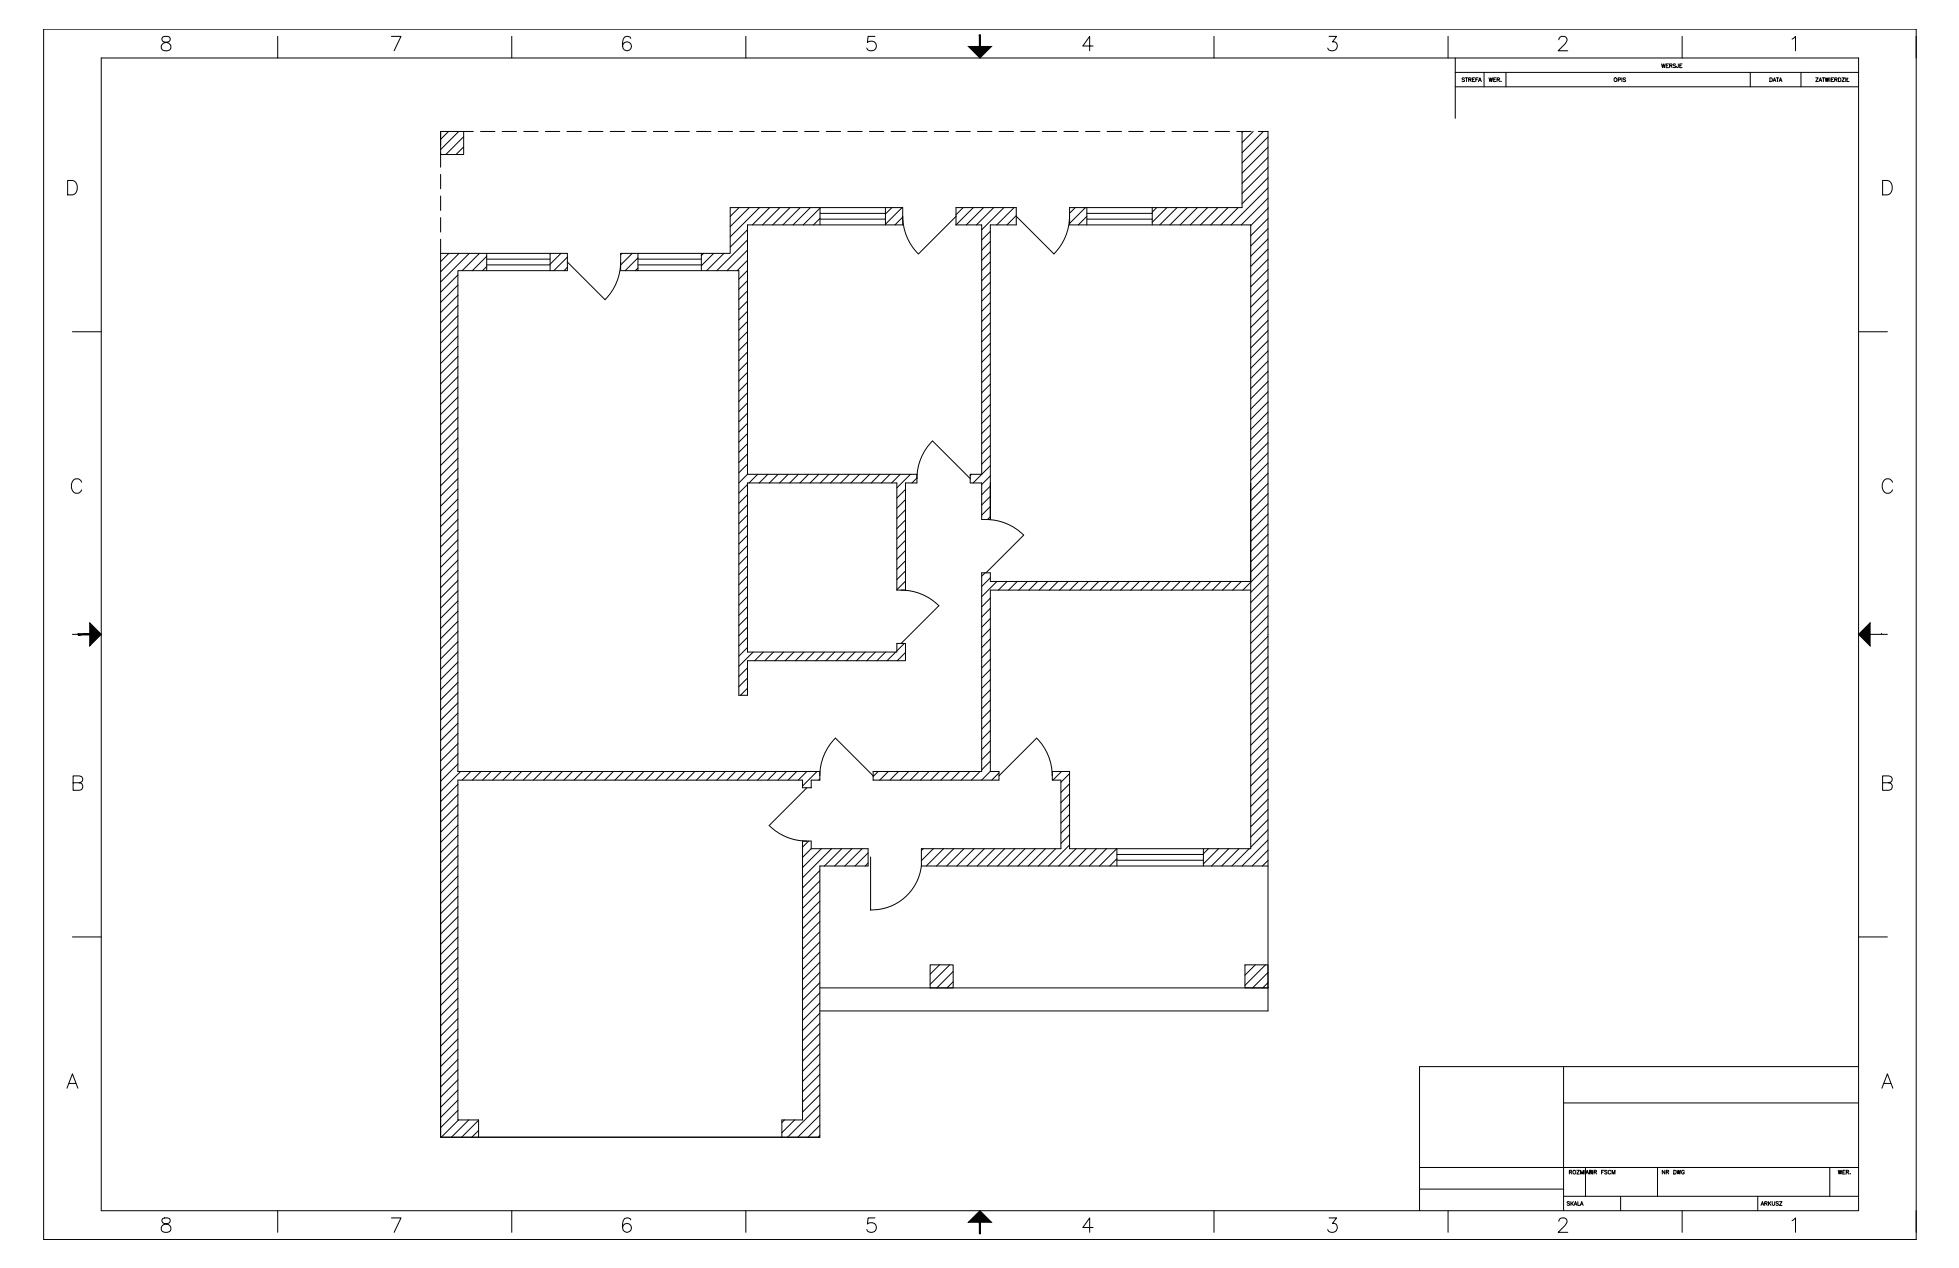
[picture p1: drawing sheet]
<svg xmlns="http://www.w3.org/2000/svg" width="864mm" height="559mm" viewBox="0 0 864 559" stroke-linecap="round" stroke-linejoin="round" font-family="sans-serif">
<defs><g id="words">
<g font-size="4.9">
<text x="731.7" y="31">WERSJE</text>
<text x="700.3" y="518.6">NR FSCM</text>
<text x="732" y="518.6">NR DWG</text>
<text x="809.6" y="518.6">WER.</text>
</g>
<g font-size="4.4">
<text x="643.5" y="37">STREFA</text>
<text x="655.5" y="37">WER.</text>
<text x="710.5" y="37">OPIS</text>
<text x="779.3" y="37">DATA</text>
<text x="690" y="532.3">SKALA</text>
<text x="775.4" y="532.3">ARKUSZ</text>
</g>
</g></defs>
<!-- layer: Tabelka rysunkowa -->
<g fill="none" stroke="#000" stroke-width=".44">
<path d="M19.2 12.9h825.5v533.4h-825.5zM71.7 16.3a1.27 1.27 0 0 0 .6 2.1 2.64 2.64 0 0 1 3 2.8 2.21 2.21 0 0 1-2.5 1.2 2.21 2.21 0 0 1-1.7-2.1 2.95 2.95 0 0 1 3-1.9 1.27 1.27 0 0 0 .6-2.1l-.9-.3zM122.4 16v9.6M172.5 16h4.3l-3 6.4M225.6 16v9.6M278.1 16.9a1.89 1.89 0 0 0-2.7-.6 4.9 4.9 0 0 0 0 5.8 1.97 1.97 0 0 0 2.8-.9 1.97 1.97 0 0 0-1.3-2.7 1.97 1.97 0 0 0-2.5 1.8M328.8 16v9.6M385.7 16h-3l-.3 2.7a2.25 2.25 0 0 1 3.4 0 2.25 2.25 0 0 1-.4 3.3 2.25 2.25 0 0 1-3.3-.8M432 16v9.6M535.2 16v9.6M585.9 16h3.3l-1.8 2.4a2.04 2.04 0 0 1 2.2 2.4 2.04 2.04 0 0 1-2.8 1.6l-.9-.3-.6-.9M638.4 16v9.6"/>
<path d="M687.2 17.5a1.53 1.53 0 0 1 1.2-1.5h1.2a1.54 1.54 0 0 1 .9 2.4l-3.6 4h4.2M741.5 16v9.6M790 17.2l1.5-1.2v6.4M44.6 25.6h774.7v508h-774.7zM481.9 20.3h-4.6l3.1-4.3v6.4M641.5 31.9h177.8M641.5 38.3h177.8M641.5 25.6v26.5M654.2 31.9v6.4M663.9 31.9v6.4M771.6 31.9v6.4M793.9 31.9v6.4"/>
<path d="M800.5 34.3h1.1l-1.1 1.6h1.1M801.9 35.9l.6-1.6 .6 1.6M802.1 35.4h.8M803.3 34.3h1.1M803.8 34.3v1.6M804.6 34.3l.4 1.6 .4-1.6 .4 1.6 .4-1.6M806.7 34.3v1.6M807.3 35.1h.6M808.3 34.3h-1v1.6h1M808.8 35.1l.9-.1 .2-.4-1.1-.3v1.6M809.3 35.1l.6 .8M810.4 34.3h.6a.88 .88 0 0 1 .6 .8 .88 .88 0 0 1-.6 .8h-.6z"/>
<path d="M812 34.3h1.1l-1.1 1.6h1.1M813.7 34.3v1.6M814.2 34.3v1.6h1M814.7 34.5l-.6 .6M29.8 79.5h2.1a3.4 3.4 0 0 1 2.2 3.2 3.4 3.4 0 0 1-2.2 3.2h-2.1zM829.9 79.5h2.1a3.4 3.4 0 0 1 2.2 3.2 3.4 3.4 0 0 1-2.2 3.2h-2.1zM31.9 146.2h12.7M819.3 146.2h12.7M36 212.5a2.33 2.33 0 0 0-2.6-1.5 2.33 2.33 0 0 0-1.9 2.4 2.78 2.78 0 0 0 .6 3.1 2.78 2.78 0 0 0 3 .6l.9-1.2M834.3 212.5a2.33 2.33 0 0 0-2.7-1.5 2.33 2.33 0 0 0-1.8 2.4 2.78 2.78 0 0 0 .6 3.1 2.78 2.78 0 0 0 3 .6l.9-1.2M31.9 279.6h12.7M34.5 279.6h.1"/>
<path d="M819.3 279.6h12.7M829.5 279.6h.1M32.2 345h2.8l.9-.4a1.47 1.47 0 0 0 0-2.4l-.9-.3h-2.8v6.4h2.8a1.66 1.66 0 0 0 1.5-1.7 1.66 1.66 0 0 0-1.5-1.6M829.9 345h2.7l.9-.4a1.45 1.45 0 0 0 0-2.4l-.9-.3h-2.7v6.4h2.7a1.66 1.66 0 0 0 1.6-1.7 1.66 1.66 0 0 0-1.6-1.6M31.9 412.9h12.7M819.3 412.9h12.7M29.5 479.6l2.4-6.4 2.4 6.4M30.4 477.5h3.1M689.3 470.1v63.5M819.3 470.1h-193.5v63.5M829.6 479.6l2.4-6.4 2.4 6.4M830.5 477.5h3"/>
<path d="M689.3 486.1h130M625.8 514.5h193.5M691.8 516.5h1l.1-.4-1.1-.4v1.7M692.4 516.5l.5 .9M695.1 515.7h1.1l-1.1 1.7h1.1M696.8 517.4v-1.7l.6 1.7 .6-1.7v1.7M698.9 514.5v12.7M730.7 514.5v12.7M806.6 514.5v12.7M71.7 537a1.27 1.27 0 0 0 .6 2.1 2.61 2.61 0 0 1 3 2.8 2.2 2.2 0 0 1-2.5 1.2 2.2 2.2 0 0 1-1.7-2.1 2.88 2.88 0 0 1 3-1.9 1.27 1.27 0 0 0 .6-2.1l-.9-.3zM122.4 533.6v9.5M172.5 536.7h4.3l-3 6.4"/>
<path d="M225.6 533.6v9.5M278.1 537.6a1.84 1.84 0 0 0-1.8-.9 1.84 1.84 0 0 0-1.6 1.2 4.5 4.5 0 0 0 .7 4.9 1.97 1.97 0 0 0 2.8-.9 1.97 1.97 0 0 0-1.3-2.7 1.97 1.97 0 0 0-2.5 1.8M328.8 533.6v9.5M385.7 536.7h-3l-.3 2.7a2.24 2.24 0 0 1 3.4 0 2.24 2.24 0 0 1-.4 3.3 2.24 2.24 0 0 1-3.3-.8M432 533.6v9.5M535.2 533.6v9.5M585.9 536.7h3.3l-1.8 2.4a2.04 2.04 0 0 1 2.2 2.4 2.04 2.04 0 0 1-2.8 1.6l-.9-.3-.6-.9M625.8 524h63.5M638.4 533.6v9.5M687.2 538.2a1.53 1.53 0 0 1 1.2-1.5h1.2a1.54 1.54 0 0 1 .9 2.4l-3.6 4h4.2M689.3 527.2h130M714.4 527.2v6.4"/>
<path d="M741.5 533.6v9.5M774.9 527.2v6.4M790 537.9l1.5-1.2v6.4M481.9 541h-4.6l3.1-4.3v6.4"/>
<circle cx="694" cy="516.5" r=".76"/>
</g>
<g fill="#000" stroke="#000" stroke-width=".44">
<path d="M426.9 20.5h10.2l-5.1 5.1zM39.6 274.5l5 5.1-5 5zM819.3 279.6l5.1-5.1v10.1zM432 533.6l5.1 5h-10.2z"/>
<path d="M431.7 15.4l.5 5.1v-5.1zM431.7 15.4l.5 5.1h-.5z"/>
<path d="M34.5 279.3v.5l5.1-.5zM34.5 279.8l5.1-.5v.5z"/>
<path d="M431.7 538.6v5.1h.5zM431.7 538.6h.5v5.1z"/>
</g>
<!-- layer: Model-Detal -->
<g fill="none" stroke="#000" stroke-width=".44">
<path d="M197.7 57.9l-3.5 3.5M202.2 57.9l-8 8M548 57.9l-.4 .4M552.4 57.9l-4.8 4.9M556.9 57.9l-9.3 9.4M204.4 60.2l-7.9 7.9M204.4 64.7l-3.4 3.4M559 60.4l-11.4 11.4M559 64.9l-11.4 11.4M559 69.4l-11.4 11.4M559 73.9l-11.4 11.4M559 78.3l-11.4 11.5"/>
<path d="M325.8 91.5l-3.9 3.9M330.3 91.5l-8.4 8.4M334.8 91.5l-12.9 12.9M339.3 91.5l-7.6 7.6M343.8 91.5l-7.6 7.6M348.3 91.5l-7.7 7.6M352.8 91.5l-7.7 7.6M357.2 91.5l-7.6 7.6M361.5 91.7l-7.4 7.4M361.5 96.2l-2.9 2.9M393.2 91.5l-2.9 2.8M397.7 91.5l-7.4 7.3"/>
<path d="M397.9 95.7l-3.4 3.4M397.9 95.3a23.6 23.6 0 0 0 7 16.6M424.6 91.5l-3.2 3.1M429.1 91.5l-7.6 7.6M433.6 91.5l-7.6 7.6M438.1 91.5l-7.6 7.6M442.6 91.5l-9.8 9.8M447.1 91.5l-7.7 7.6M448 95l-4.1 4.1M471.5 95.3a23.5 23.5 0 0 1-6.9 16.6M474 91.5l-2.5 2.5M478.5 91.5l-7 7"/>
<path d="M479.1 95.3l-3.7 3.8M509.9 91.5l-1.9 2M514.4 91.5l-6.4 6.4M518.9 91.5l-7.6 7.6M523.4 91.5l-7.6 7.6M527.9 91.5l-7.7 7.6M532.4 91.5l-7.7 7.6M536.9 91.5l-7.7 7.6M541.4 91.5l-7.7 7.6M545.8 91.5l-7.6 7.6M559 82.8l-16.3 16.3M559 87.3l-11.8 11.8"/>
<path d="M559 91.8l-7.6 7.6M559 96.3l-7.6 7.6M197.9 111.7l-3.7 3.6M202.4 111.7l-8.2 8.1M206.9 111.7l-12.7 12.6M211.4 111.7l-7.7 7.6M214.6 113l-6.4 6.3M214.6 117.4l-1.9 1.9M242.8 111.7l-.3 .2M247.3 111.7l-4.8 4.7M250.1 113.3l-5.9 6M250.1 117.8l-1.5 1.5"/>
<path d="M273.6 115.5a23.5 23.5 0 0 1-6.9 16.6M274.2 111.7l-.6 .6M278.7 111.7l-5.1 5.1M281.2 118.1l-1.1 1.2M281.2 113.6l-5.6 5.7M310.1 111.7l-.9 .9M314.6 111.7l-5.4 5.4M319.1 111.7l-7.6 7.6M329.5 101.3l-7.6 7.6M329.5 105.8l-13.5 13.5M329.5 110.2l-9 9.1M329.5 114.7l-4.5 4.6"/>
<path d="M329.5 119.2l-3.8 3.8M436.6 102l-3.8 3.8M436.6 106.5l-3.8 3.8M436.6 110.9l-3.8 3.9M436.6 115.5l-3.8 3.8M436.6 119.9l-3.8 3.8M559 100.8l-7.6 7.6M559 105.3l-7.6 7.6M559 109.8l-7.6 7.6M559 114.3l-7.6 7.6M559 118.8l-7.6 7.6M201.9 121.2l-7.7 7.6"/>
<path d="M201.9 125.7l-7.7 7.6M201.9 130.1l-7.7 7.7M201.9 134.6l-7.7 7.6M201.9 139.1l-7.7 7.6M329.5 123.7l-3.8 3.8M329.5 128.2l-3.8 3.8M329.5 132.7l-3.8 3.8M329.5 137.2l-3.8 3.8M436.6 124.4l-3.8 3.8M436.6 128.9l-3.8 3.8M436.6 133.4l-3.8 3.8M436.6 137.9l-3.8 3.8"/>
<path d="M559 123.2l-7.6 7.7M559 127.7l-7.6 7.6M559 132.2l-7.6 7.6M559 136.7l-7.6 7.6M201.9 143.6l-7.7 7.6M201.9 148.1l-7.7 7.6M201.9 152.6l-7.7 7.6M201.9 157.1l-7.7 7.6M329.5 141.7l-3.8 3.8M329.5 146.2l-3.8 3.8M329.5 150.7l-3.8 3.8M329.5 155.1l-3.8 3.8"/>
<path d="M329.5 159.6l-3.8 3.8M436.6 142.4l-3.8 3.8M436.6 146.9l-3.8 3.8M436.6 151.4l-3.8 3.8M436.6 155.9l-3.8 3.8M559 141.2l-7.6 7.6M559 145.7l-7.6 7.6M559 150.2l-7.6 7.6M559 154.7l-7.6 7.6M559 159.2l-7.6 7.6M201.9 161.6l-7.7 7.6M201.9 166.1l-7.7 7.6"/>
<path d="M201.9 170.5l-7.7 7.7M201.9 175l-7.7 7.7M201.9 179.5l-7.7 7.6M329.5 164.1l-3.8 3.8M329.5 168.6l-3.8 3.8M329.5 173.1l-3.8 3.8M329.5 177.6l-3.8 3.8M436.6 160.3l-3.8 3.9M436.6 164.8l-3.8 3.8M436.6 169.3l-3.8 3.8M436.6 173.8l-3.8 3.8M436.6 178.3l-3.8 3.8"/>
<path d="M559 163.6l-7.6 7.7M559 168.1l-7.6 7.7M559 172.6l-7.6 7.7M559 177.1l-7.6 7.6M201.9 184l-7.7 7.6M201.9 188.5l-7.7 7.6M201.9 193l-7.7 7.6M201.9 197.5l-7.7 7.6M329.5 182.1l-3.8 3.8M329.5 186.6l-3.8 3.8M329.5 191.1l-3.8 3.8M329.5 195.5l-3.8 3.9"/>
<path d="M411.1 194.3a23.5 23.5 0 0 0-6.9 16.6M436.6 182.8l-3.8 3.8M436.6 187.3l-3.8 3.8M436.6 191.8l-3.8 3.8M436.6 196.3l-3.8 3.8M559 181.6l-7.6 7.6M559 186.1l-7.6 7.6M559 190.6l-7.6 7.6M559 195.1l-7.6 7.6M559 199.6l-7.6 7.6M201.9 202l-7.7 7.6M201.9 206.5l-7.7 7.6"/>
<path d="M201.9 211l-7.7 7.6M201.9 215.4l-7.7 7.7M201.9 219.9l-7.7 7.6M329.5 200l-3.8 3.8M329.5 204.5l-3.8 3.9M329.5 209l-3.8 3.8M329.5 213.5l-3.8 3.8M329.5 218l-3.8 3.8M334 209l-3.8 3.8M338.5 209l-3.8 3.8M343 209l-3.8 3.8M347.5 209l-3.8 3.8"/>
<path d="M352 209l-3.9 3.8M356.4 209l-3.8 3.8M360.9 209l-3.8 3.8M365.4 209l-3.8 3.8M369.9 209l-3.8 3.8M374.4 209l-3.8 3.8M378.9 209l-3.8 3.8M383.4 209l-3.8 3.8M387.9 209l-3.8 3.8M392.4 209l-3.9 3.8M396.9 209l-3.8 3.8M399.2 215.7l-3.8 3.8"/>
<path d="M401.4 209l-6 6M404.2 210.7l-2.2 2.1M428.3 209l-.6 .6M436.6 200.8l-3.8 3.8M436.6 205.2l-7.6 7.6M436.6 209.7l-3.8 3.8M436.6 214.2l-3.8 3.8M436.6 218.7l-3.8 3.8M559 204.1l-7.6 7.6M559 208.6l-7.6 7.6M559 213l-7.6 7.7M559 217.5l-7.6 7.7"/>
<path d="M201.9 224.4l-7.7 7.7M201.9 228.9l-7.7 7.6M201.9 233.4l-7.7 7.6M201.9 237.9l-7.7 7.6M329.5 222.5l-3.8 3.8M329.5 227l-3.8 3.8M329.5 231.5l-3.8 3.8M329.5 236l-3.8 3.8M399.2 220.2l-3.8 3.8M399.2 224.7l-3.8 3.8M399.2 229.2l-3.8 3.8M399.2 233.6l-3.8 3.9"/>
<path d="M399.2 238.1l-3.8 3.8M434.7 228.9a23.5 23.5 0 0 1 16.6 6.9M436.6 223.2l-3.8 3.8M436.6 227.7l-1.3 1.2M559 222l-7.6 7.6M559 226.5l-7.6 7.6M559 231l-7.6 7.6M559 235.5l-7.6 7.6M559 240l-7.6 7.6M201.9 242.4l-7.7 7.6M201.9 246.9l-7.7 7.6M201.9 251.4l-7.7 7.6"/>
<path d="M201.9 255.8l-7.7 7.7M329.5 240.5l-3.8 3.8M329.5 244.9l-3.8 3.9M329.5 249.4l-3.8 3.8M329.5 253.9l-3.8 3.8M329.5 258.4l-3.8 3.8M399.2 242.6l-3.8 3.9M399.2 247.1l-3.8 3.8M399.2 251.6l-3.8 3.8M399.2 256.1l-3.8 3.8M434.3 252.4l-1.5 1.5M436.6 254.6l-3.8 3.9"/>
<path d="M439.5 256.3l-6.7 6.6M443.9 256.3l-3.8 3.8M448.4 256.3l-3.8 3.8M452.9 256.3l-3.8 3.8M457.4 256.3l-3.8 3.8M461.9 256.3l-3.8 3.8M466.4 256.3l-3.8 3.8M470.9 256.3l-3.8 3.8M475.4 256.3l-3.8 3.8M479.9 256.3l-3.8 3.8M484.3 256.3l-3.8 3.8M488.8 256.3l-3.8 3.8"/>
<path d="M493.3 256.3l-3.8 3.8M497.8 256.3l-3.8 3.8M502.3 256.3l-3.8 3.8M506.8 256.3l-3.8 3.8M511.3 256.3l-3.8 3.8M515.8 256.3l-3.8 3.8M520.3 256.3l-3.8 3.8M524.8 256.3l-3.9 3.8M529.2 256.3l-3.8 3.8M533.7 256.3l-3.8 3.8M538.2 256.3l-3.8 3.8M542.7 256.3l-3.8 3.8"/>
<path d="M547.2 256.3l-3.8 3.8M559 244.5l-7.6 7.6M559 249l-11.1 11.1M559 253.5l-7.6 7.6M559 257.9l-7.6 7.7M201.9 260.4l-7.7 7.6M201.9 264.8l-7.7 7.7M201.9 269.3l-7.7 7.7M201.9 273.8l-7.7 7.6M201.9 278.3l-7.7 7.6M329.5 262.9l-3.8 3.8M329.5 267.4l-3.8 3.8"/>
<path d="M329.5 271.9l-3.8 3.8M329.5 276.4l-3.8 3.8M397.3 260.1a23.5 23.5 0 0 1 16.6 6.8M436.6 263.6l-3.8 3.8M436.6 268.1l-3.8 3.8M436.6 272.6l-3.8 3.8M436.6 277.1l-3.8 3.8M559 262.4l-7.6 7.7M559 266.9l-7.6 7.6M559 271.4l-7.6 7.6M559 275.9l-7.6 7.6M201.9 282.8l-7.7 7.6"/>
<path d="M201.9 287.3l-7.7 7.6M201.9 291.8l-7.7 7.6M201.9 296.3l-7.7 7.6M329.5 280.9l-3.8 3.8M329.5 285.4l-3.8 3.8M329.5 294.3l-3.8 3.8M329.5 298.8l-3.8 3.8M332 287.4l-6.3 6.3M336.5 287.4l-3.8 3.8M341 287.4l-3.8 3.8M345.5 287.4l-3.8 3.8M350 287.4l-3.8 3.8"/>
<path d="M354.4 287.4l-3.8 3.8M358.9 287.4l-3.8 3.8M363.4 287.4l-3.8 3.8M367.9 287.4l-3.8 3.8M372.4 287.4l-3.8 3.8M376.9 287.4l-3.8 3.8M381.4 287.4l-3.8 3.8M385.9 287.4l-3.8 3.8M390.4 287.4l-3.8 3.8M394.9 287.4l-3.9 3.8M398.7 283.6l-3.3 3.3M399.2 287.5l-3.7 3.7"/>
<path d="M436.6 281.6l-3.8 3.8M436.6 286.1l-3.8 3.8M436.6 290.6l-3.8 3.8M436.6 295l-3.8 3.9M436.6 299.5l-3.8 3.8M559 280.4l-7.6 7.6M559 284.9l-7.6 7.6M559 289.4l-7.6 7.6M559 293.9l-7.6 7.6M559 298.4l-7.6 7.6M201.9 300.8l-7.7 7.6M201.9 305.3l-7.7 7.6"/>
<path d="M201.9 309.7l-7.7 7.7M201.9 314.2l-7.7 7.6M201.9 318.7l-7.7 7.6M329.5 303.3l-3.1 3.1M436.6 304l-3.8 3.8M436.6 308.5l-3.8 3.8M436.6 313l-3.8 3.8M436.6 317.5l-3.8 3.8M559 302.8l-7.6 7.7M559 307.3l-7.6 7.6M559 311.8l-7.6 7.7M559 316.3l-7.6 7.6"/>
<path d="M201.9 323.2l-7.7 7.6M201.9 327.7l-7.7 7.6M201.9 332.2l-7.7 7.6M201.9 336.7l-7.7 7.6M203 340l-8.8 8.8M207.5 340l-3.8 3.8M212 340l-3.8 3.8M216.5 340l-3.8 3.8M221 340l-3.8 3.8M225.5 340l-3.8 3.8M230 340l-3.8 3.8M234.5 340l-3.8 3.8"/>
<path d="M239 340l-3.8 3.8M243.5 340l-3.9 3.8M247.9 340l-3.8 3.8M252.4 340l-3.8 3.8M256.9 340l-3.8 3.8M261.4 340l-3.8 3.8M265.9 340l-3.8 3.8M270.4 340l-3.8 3.8M274.9 340l-3.8 3.8M279.4 340l-3.8 3.8M283.9 340l-3.9 3.8M288.3 340l-3.8 3.8"/>
<path d="M292.8 340l-3.8 3.8M297.3 340l-3.8 3.8M301.8 340l-3.8 3.8M306.3 340l-3.8 3.8M310.8 340l-3.8 3.8M315.3 340l-3.8 3.8M319.8 340l-3.8 3.8M324.3 340l-3.8 3.8M328.8 340l-3.9 3.8M333.3 340l-3.8 3.8M337.7 340l-3.8 3.8M342.2 340l-3.8 3.8"/>
<path d="M346.7 340l-3.8 3.8M351.2 340l-3.8 3.8M355.7 340l-3.8 3.8M360.2 340l-6.4 6.4M368.3 325.3a23.5 23.5 0 0 0-6.9 16.6M387.1 340l-2.2 2.2M391.6 340l-3.8 3.8M396.1 340l-3.8 3.8M400.6 340l-3.8 3.8M405.1 340l-3.8 3.8M409.6 340l-3.8 3.8M414.1 340l-3.8 3.8"/>
<path d="M418.6 340l-3.8 3.8M423.1 340l-3.9 3.8M427.5 340l-3.8 3.8M432 340l-3.8 3.8M436.6 322l-3.8 3.8M436.6 326.5l-3.8 3.8M436.6 331l-3.8 3.8M436.6 335.5l-3.8 3.8M436.6 339.9l-3.9 3.9M457 325.3a23.5 23.5 0 0 1 6.9 16.6M468 340l-3.8 3.8M559 320.8l-7.6 7.6"/>
<path d="M559 325.3l-7.6 7.6M559 329.8l-7.6 7.6M559 334.3l-7.6 7.6M559 338.8l-7.6 7.6M201.9 345.7l-7.7 7.6M201.9 350.1l-7.7 7.7M201.9 354.6l-7.7 7.7M201.9 359.1l-7.7 7.6M357.6 347.1l-.1 .1M361.4 343.3l-.5 .5M440.4 340.6l-3.2 3.2M471.5 340.9l-3.8 3.8"/>
<path d="M471.5 345.4l-3.8 3.8M471.5 349.9l-3.8 3.8M471.5 354.4l-3.8 3.8M471.5 358.9l-3.8 3.8M559 343.3l-7.6 7.6M559 347.8l-7.6 7.6M559 352.2l-7.6 7.7M559 356.7l-7.6 7.6M201.9 363.6l-7.7 7.6M201.9 368.1l-7.7 7.6M201.9 372.6l-7.7 7.6M201.9 377.1l-7.7 7.6"/>
<path d="M339.1 363.8a23.5 23.5 0 0 0 16.6 6.9M356.5 370.7l-2.7 2.6M357.6 374l-3.8 3.8M362.1 374l-8.3 8.3M366.6 374l-12.8 12.8M371.1 374l-7.7 7.6M375.6 374l-7.7 7.6M380 374l-7.6 7.6M382.7 375.9l-5.8 5.7M407 374l-.8 .8M411.5 374l-5.3 5.3M416 374l-7.7 7.6"/>
<path d="M420.4 374l-7.6 7.6M425 374l-7.7 7.6M429.4 374l-7.6 7.6M433.9 374l-7.6 7.6M438.4 374l-7.6 7.6M442.9 374l-7.6 7.6M447.4 374l-7.6 7.6M451.9 374l-7.6 7.6M456.4 374l-7.7 7.6M460.9 374l-7.6 7.6M465.4 374l-7.7 7.6M471.5 363.4l-3.8 3.8"/>
<path d="M471.5 367.9l-3.8 3.8M471.5 372.4l-9.3 9.2M474.3 374l-7.6 7.6M478.8 374l-7.6 7.6M483.3 374l-7.6 7.6M487.8 374l-7.6 7.6M492.3 374l-7.6 7.6M492.4 378.4l-3.2 3.2M532.7 374l-2.2 2.2M537.2 374l-6.7 6.7M541.7 374l-7.6 7.6M546.2 374l-7.6 7.6"/>
<path d="M550.7 374l-7.7 7.6M559 361.2l-7.6 7.6M559 365.7l-7.6 7.6M559 370.2l-11.5 11.4M559 374.7l-7 6.9M559 379.2l-2.5 2.4M201.9 381.6l-7.7 7.6M201.9 386.1l-7.7 7.6M201.9 390.6l-7.7 7.6M201.9 395.1l-7.7 7.6M201.9 399.5l-7.7 7.7M361.4 388.2l-7.6 7.6"/>
<path d="M361.4 392.6l-7.6 7.7M361.4 397.1l-7.6 7.7M361.4 383.7l-7.6 7.6M382.7 380.4l-1.3 1.2M406.2 381.6a22 22 0 0 1-22.4 19.4M201.9 404l-7.7 7.7M201.9 408.5l-7.7 7.6M201.9 413l-7.7 7.6M201.9 417.5l-7.7 7.6M361.4 401.6l-7.6 7.6M361.4 406.1l-7.6 7.7M361.4 410.6l-7.6 7.6"/>
<path d="M361.4 415.1l-7.6 7.6M361.4 419.6l-7.6 7.6M201.9 422l-7.7 7.6M201.9 426.5l-7.7 7.6M201.9 431l-7.7 7.6M201.9 435.5l-7.7 7.6M201.9 440l-7.7 7.6M361.4 424.1l-7.6 7.6M361.4 433.1l-7.6 7.6M361.4 437.6l-7.6 7.6M361.4 428.6l-7.6 7.6M414.2 425.2l-4.2 4.1"/>
<path d="M418.7 425.2l-8.7 8.6M420.2 428.1l-7.2 7.3M420.2 432.7l-2.7 2.7M548.9 425.2l-.1 .1M553.4 425.2l-4.6 4.6M557.9 425.2l-9.1 9M559 428.6l-6.8 6.8M559 433.1l-2.3 2.3M201.9 444.4l-7.7 7.7M201.9 448.9l-7.7 7.7M201.9 453.4l-7.7 7.6M201.9 457.9l-7.7 7.6"/>
<path d="M361.4 442.1l-7.6 7.6M361.4 446.5l-7.6 7.7M361.4 451l-7.6 7.6M361.4 455.5l-7.6 7.6M201.9 462.4l-7.7 7.6M201.9 466.9l-7.7 7.6M201.9 471.4l-7.7 7.6M201.9 475.9l-7.7 7.6M361.4 460l-7.6 7.6M361.4 464.5l-7.6 7.6M361.4 469l-7.6 7.6M361.4 473.5l-7.6 7.6"/>
<path d="M361.4 478l-7.6 7.6M201.9 480.4l-7.7 7.6M201.9 484.9l-7.7 7.6M201.9 489.3l-7.7 7.7M202.2 493.6l-7.7 7.6M206.6 493.6l-7.6 7.6M211 493.7l-7.5 7.5M211 498.2l-3 3M345.8 493.6l-1.1 1.1M350.3 493.6l-5.6 5.6M361.4 482.5l-7.6 7.6M361.4 486.9l-14.2 14.3"/>
<path d="M361.4 491.4l-9.7 9.8M361.4 495.9l-5.2 5.3M361.4 500.4l-.7 .8"/>
</g>
<g fill="none" stroke="#000" stroke-width=".44">
<path d="M194.2 57.9h10.2v10.2h-10.2zM547.6 57.9v33.6h-76.1v7.6h79.9v274.9h-79.9v-34h-7.6v3.8h3.8v30.2h-61.5v7.6h152.8M559 57.9v387.6h-197.6M361.5 94h28.8M361.5 91.5v7.6M361.5 96.6h28.8M390.3 91.5v7.6M421.3 99.1h11.5v109.9h-5.1v3.8h5.1v16.1h3.8M421.4 99.1v-7.6h26.6v7.6h-11.4v129.8v-16.1M421.5 95.3l-16.6 16.6M448 95.3l16.6 16.6M479.1 91.5v7.6"/>
<path d="M479.1 94h28.9M479.1 96.6h28.9M508 91.5v7.6M214.6 111.7v7.6M214.6 116.7h27.9M214.6 114.2h27.9M242.5 111.7v7.6M250.1 115.5l16.6 16.6M273.6 111.7h48.3v-20.2h76v7.6h-68.4v109.9h74.7v3.8h-5v47.3h-3.8v-47.3h-65.9v74.6h65.9v-3.8h3.8v7.6h-69.7v15.2h-3.8v-187.1h-52.1zM281.2 116.7h28M281.2 114.2h28M281.2 111.7v7.6"/>
<path d="M309.2 111.7v7.6M411.1 194.3l16.6 16.6M451.3 235.8l-16.6 16.6M551.4 256.3h-114.8v-3.9h-3.8v87.6h-47.9v3.8h55.5v-3.8h-3.8v-79.9h114.8M413.9 266.9l-16.6 16.7M194.2 340v161.2h167.2M368.3 325.3l16.6 16.6M457 325.3l-16.6 16.6M355.7 347.2l-16.6 16.6M383.8 377.7v23.5M492.4 376.6h38.1M492.4 379.1h38.1"/>
<path d="M492.4 374v7.6M530.5 374v7.6M361.4 435.4h197.6M410 425.2h10.2v10.2h-10.2zM548.8 425.2h10.2v10.2h-10.2zM211 501.2v-7.6h-9.1v-149.8h151.9v3.4h3.8v-3.4h3.8v-3.8h-159.5v-220.7h48.2v-7.6h-55.9v389.5h167.2M344.7 501.2v-7.6h9.1v-122.9h3.8v3.3h25.1v7.6h-21.3v119.6"/>
</g>
<!-- layer: Warstwa1 -->
<g fill="none" stroke="#000" stroke-width=".44">
<path d="M194.2 57.9v6.3M204.4 57.9h4.3M211.8 57.9h6.4M221.4 57.9h6.3M230.9 57.9h6.3M240.4 57.9h6.4M249.9 57.9h6.4M259.5 57.9h6.3M269 57.9h6.3M278.5 57.9h6.4M288 57.9h6.4M297.6 57.9h6.3"/>
<path d="M307.1 57.9h6.3M316.6 57.9h6.4M326.1 57.9h6.4M335.7 57.9h6.3M345.2 57.9h6.3M354.7 57.9h6.4M364.2 57.9h6.4M373.8 57.9h6.3M383.3 57.9h6.3M392.8 57.9h6.4M402.3 57.9h6.4M411.9 57.9h6.3"/>
<path d="M421.4 57.9h6.3M430.9 57.9h6.4M440.4 57.9h6.4M450 57.9h6.3M459.5 57.9h6.3M469 57.9h6.4M478.5 57.9h6.4M488.1 57.9h6.3M497.6 57.9h6.3M507.1 57.9h6.4M516.6 57.9h6.4M526.2 57.9h6.3"/>
<path d="M535.7 57.9h6.3M545.2 57.9h6.4M554.7 57.9h4.3M194.2 67.3v6.4M194.2 76.9v6.3M194.2 86.4v6.3M194.2 95.9v6.4M194.2 105.4v6.3"/>
</g>
<use href="#words"/>
</svg>
